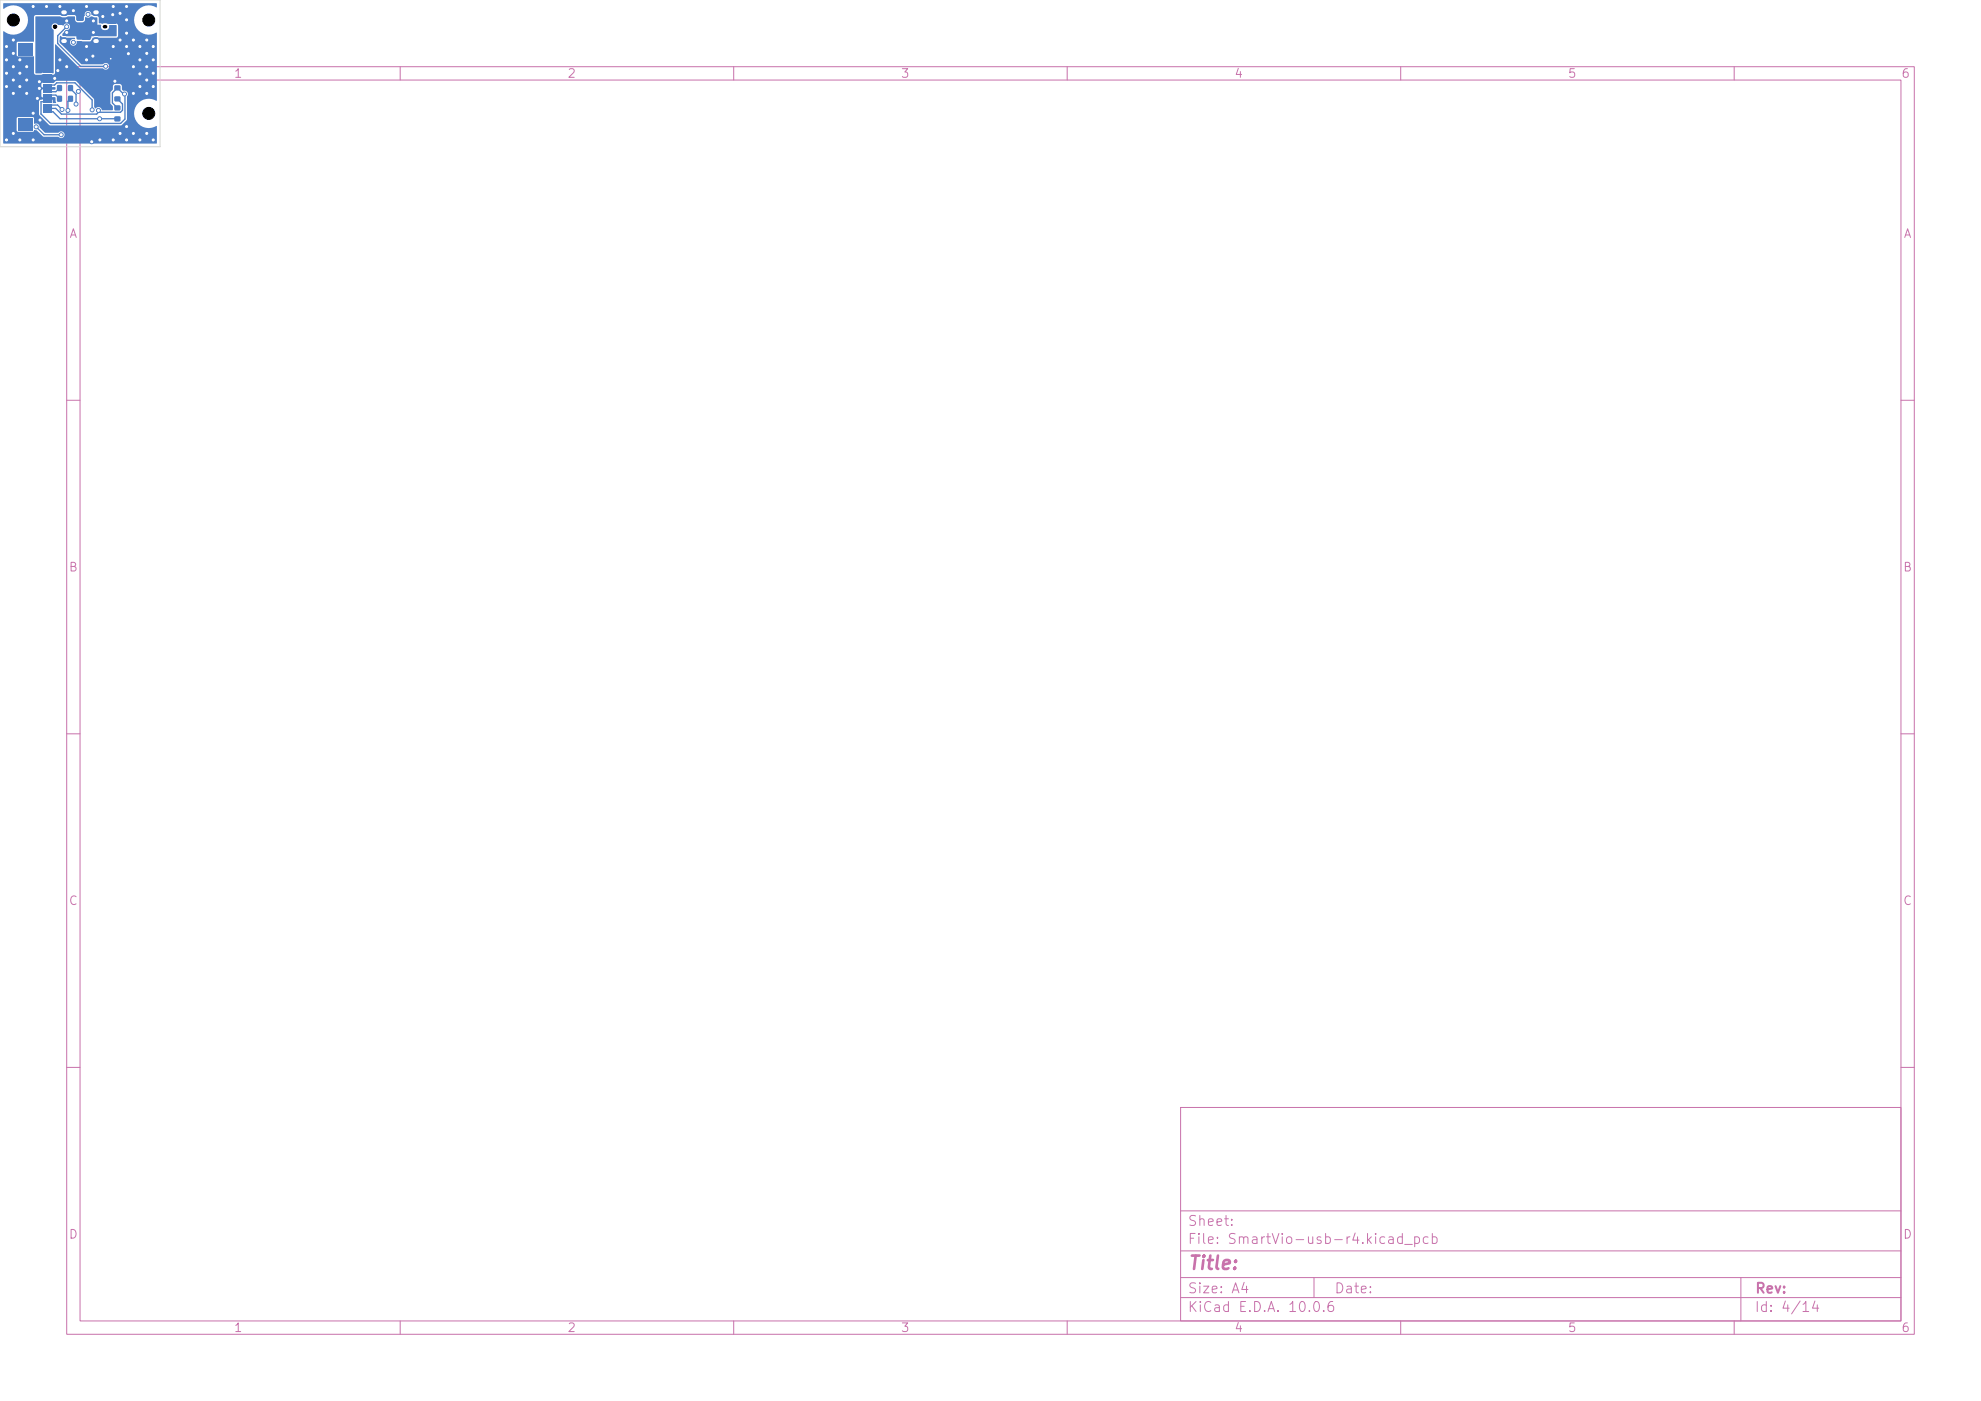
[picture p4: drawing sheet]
<svg xmlns="http://www.w3.org/2000/svg" width="297mm" height="210mm" viewBox="0 0 297 210" stroke-linecap="round" stroke-linejoin="round" font-family="sans-serif">
<defs><g id="words">
<text font-size="2" fill="#c872ab" x="178" y="190.8">Title:</text>
<g font-size="1.5" fill="#c872ab">
<text x="178" y="184.1">Sheet:</text>
<text x="178" y="186.8">File: SmartVio-usb-r4.kicad_pcb</text>
<text x="178" y="197">KiCad E.D.A. 10.0.6</text>
<text x="178" y="194.2">Size: A4</text>
<text x="200" y="194.2">Date:</text>
<text x="263" y="197">Id: 4/14</text>
<text x="263" y="194.2">Rev:</text>
</g>
<g font-size="1.3" fill="#c872ab">
<text x="35" y="12">1</text>
<text x="85" y="12">2</text>
<text x="135" y="12">3</text>
<text x="185" y="12">4</text>
<text x="235" y="12">5</text>
<text x="285" y="12">6</text>
<text x="10.3" y="36">A</text>
<text x="285.3" y="36">A</text>
<text x="10.2" y="86">B</text>
<text x="285.2" y="86">B</text>
<text x="10.2" y="136">C</text>
<text x="285.2" y="136">C</text>
<text x="10.2" y="186">D</text>
<text x="285.2" y="186">D</text>
<text x="35" y="200">1</text>
<text x="85" y="200">2</text>
<text x="135" y="200">3</text>
<text x="185" y="200">4</text>
<text x="235" y="200">5</text>
<text x="285" y="200">6</text>
</g>
</g></defs>
<g fill="none" stroke="#c872ab" stroke-width=".15">
<path d="M10 10h277v190h-277zM12 12h273v186h-273zM60 10v2M110 10v2M160 10v2M210 10v2M260 10v2M10 60h2M285 60h2M10 110h2M285 110h2M10 160h2"/>
<path d="M177 166h108v32h-108zM285 160h2M60 198v2M110 198v2M160 198v2M177 194.5h108M177 191.5h108M177 187.5h108M177 181.5h108M197 191.5v3M210 198v2M260 198v2"/>
<path d="M261 191.5v6.5"/>
</g>
<path d="M9.5 1.9h.2M9.5 6.2h.2M14.3 1.9h.2M14.3 6.2h.2" fill="none" stroke="#4d7fc4" stroke-width="1.1"/>
<g fill="#4d7fc4">
<path d="M17.2 14.5h.8v.7h-.8z"/>
<path d="M17.2 12.8h.8v.7h-.8z"/>
<path d="M17.2 17.5h.8v.7h-.8z"/>
<path d="M17.2 15.8h.8v.7h-.8z"/>
<path d="M10.2 14.4h.7v.8h-.7z"/>
<path d="M8.6 14.4h.7v.8h-.7z"/>
<path d="M11.5 4.9h1v1h-1z"/>
<path d="M11.5 2.1h1v1h-1z"/>
<path d="M10.2 12.8h.7v.8h-.7z"/>
<path d="M8.6 12.8h.7v.8h-.7z"/>
<path d="M6.4 16.6h1.3v.3h-1.3z"/>
<path d="M6.4 16.1h1.3v.3h-1.3z"/>
<path d="M6.4 15.6h1.3v.3h-1.3z"/>
<path d="M6.4 15.1h1.3v.3h-1.3z"/>
<path d="M6.4 14.6h1.3v.3h-1.3z"/>
<path d="M6.4 14.1h1.3v.3h-1.3z"/>
<path d="M6.4 13.6h1.3v.3h-1.3z"/>
<path d="M6.4 13.1h1.3v.3h-1.3z"/>
<path d="M6.4 12.6h1.3v.3h-1.3z"/>
<path d="M6.4 12.1h1.3v.3h-1.3z"/>
<path d="M6.4 11.6h1.3v.3h-1.3z"/>
<path d="M6.4 11.1h1.3v.3h-1.3z"/>
<path d="M6.4 10.6h1.3v.3h-1.3z"/>
<path d="M6.4 10.1h1.3v.3h-1.3z"/>
<path d="M6.4 9.6h1.3v.3h-1.3z"/>
<path d="M6.4 9.1h1.3v.3h-1.3z"/>
<path d="M2.7 17.8h2.2v1.8h-2.2z"/>
<path d="M2.7 6.5h2.2v1.8h-2.2z"/>
<path d="M16.4 4.3h.9v.8h-.9z"/>
<path d="M16.4 2.8h.9v.8h-.9z"/>
</g>
<g fill="#4d7fc4" stroke="#4d7fc4" stroke-width=".15">
<circle cx="2" cy="12" r=".3"/>
<circle cx="2" cy="20" r=".3"/>
<circle cx="2" cy="6" r=".3"/>
<circle cx="2" cy="14" r=".3"/>
<circle cx="20" cy="14" r=".3"/>
<circle cx="3" cy="9" r=".3"/>
<circle cx="7" cy="1" r=".3"/>
<circle cx="22" cy="10" r=".3"/>
<circle cx="15.4" cy="2.5" r=".3"/>
<circle cx="4" cy="14" r=".3"/>
<circle cx="5" cy="1" r=".3"/>
<circle cx="13.9" cy="8.4" r=".3"/>
<circle cx="22" cy="20" r=".3"/>
<circle cx="18" cy="6" r=".3"/>
<circle cx="17" cy="7" r=".3"/>
<circle cx="23" cy="7" r=".3"/>
<circle cx="19" cy="21" r=".3"/>
<circle cx="5.9" cy="12.2" r=".3"/>
<circle cx="19" cy="7" r=".3"/>
<circle cx="13" cy="9" r=".3"/>
<circle cx="21" cy="7" r=".3"/>
<circle cx="22" cy="12" r=".3"/>
<circle cx="1" cy="9" r=".3"/>
<circle cx="22" cy="8" r=".3"/>
<circle cx="1" cy="7" r=".3"/>
<circle cx="18" cy="2" r=".3"/>
<circle cx="5.9" cy="13.2" r=".3"/>
<circle cx="15" cy="21" r=".3"/>
<circle cx="19" cy="19" r=".3"/>
<circle cx="22" cy="6" r=".3"/>
<circle cx="21" cy="9" r=".3"/>
<circle cx="4" cy="12" r=".3"/>
<circle cx="23" cy="21" r=".3"/>
<circle cx="21" cy="13" r=".3"/>
<circle cx="17.2" cy="12.2" r=".3"/>
<circle cx="17" cy="1" r=".3"/>
<circle cx="20" cy="10" r=".3"/>
<circle cx="21" cy="11.1" r=".3"/>
<circle cx="1" cy="21" r=".3"/>
<circle cx="4" cy="10" r=".3"/>
<circle cx="8.2" cy="11.8" r=".3"/>
<circle cx="11" cy="1.6" r=".3"/>
<circle cx="23" cy="9" r=".3"/>
<circle cx="1" cy="13" r=".3"/>
<circle cx="23" cy="13" r=".3"/>
<circle cx="9" cy="9" r=".3"/>
<circle cx="3" cy="13" r=".3"/>
<circle cx="17" cy="21" r=".3"/>
<circle cx="2" cy="10" r=".3"/>
<circle cx="13" cy="1" r=".3"/>
<circle cx="6" cy="18" r=".3"/>
<circle cx="5" cy="17" r=".3"/>
<circle cx="9" cy="1" r=".3"/>
<circle cx="3" cy="11" r=".3"/>
<circle cx="19" cy="3" r=".3"/>
<circle cx="16.6" cy="8.8" r=".12"/>
<circle cx="1" cy="11" r=".3"/>
<circle cx="22" cy="14" r=".3"/>
<circle cx="8.7" cy="10.6" r=".3"/>
<circle cx="16.9" cy="2.2" r=".3"/>
<circle cx="19" cy="1" r=".3"/>
<circle cx="5" cy="21" r=".3"/>
<circle cx="23" cy="11" r=".3"/>
<circle cx="5.6" cy="14.8" r=".3"/>
<circle cx="21" cy="21" r=".3"/>
<circle cx="19" cy="5" r=".3"/>
<circle cx="10" cy="10" r=".3"/>
<circle cx="13" cy="7" r=".3"/>
<circle cx="13.8" cy="21.3" r=".3"/>
<circle cx="19.2" cy="8.1" r=".3"/>
<circle cx="2" cy="8" r=".3"/>
<circle cx="18" cy="20" r=".3"/>
<circle cx="20" cy="6" r=".3"/>
<circle cx="3" cy="21" r=".3"/>
<circle cx="20" cy="20" r=".3"/>
<circle cx="14.9" cy="17.8" r=".3"/>
<circle cx="14.8" cy="16.6" r=".3"/>
<circle cx="13.8" cy="16.5" r=".3"/>
<circle cx="9.2" cy="20.2" r=".3"/>
<circle cx="5.4" cy="19" r=".3"/>
<circle cx="11.4" cy="15.6" r=".3"/>
<circle cx="10.2" cy="16.5" r=".3"/>
<circle cx="9.3" cy="16.4" r=".3"/>
<circle cx="11.7" cy="13.7" r=".3"/>
<circle cx="18.7" cy="14.1" r=".3"/>
<circle cx="10" cy="3.1" r=".3"/>
<circle cx="14" cy="3.1" r=".3"/>
<circle cx="10" cy="4.9" r=".3"/>
<circle cx="14" cy="4.9" r=".3"/>
<circle cx="10" cy="4" r=".3"/>
<circle cx="15.8" cy="9.9" r=".3"/>
<circle cx="11" cy="6.4" r=".3"/>
<circle cx="13.2" cy="2.1" r=".3"/>
</g>
<path d="M11 1.6l1 1M16.9 2.2v1" fill="none" stroke="#4d7fc4" stroke-width=".5"/>
<g fill="none" stroke="#4d7fc4" stroke-width=".2">
<path d="M5.4 19l1.2 1.2h2.6M7 16.8h1l1 1h8.6M7 16.3h1.4l.8 .8h5.3l.3-.3M7 12.8h1.2l.3-.4h2.7l2.6 2.6v1.5M7 15.8h1.6l.7 .6M7 15.3h-.9v1.8l1.5 1.4h10.5l.6-.7v-3.6l-.2-.1-.9-.9-.7 .7v1.5l.7 .8M7 14.3h1.4l.5 .5M8.9 13.2l-.5 .6h-1.4M10 4l-1.4 1.4v1.1l3.5 3.4h3.7M10.6 13.2l.8 .9v1.5M10.6 14.8l-.4 .4v1.3M14.8 16.6v.2"/>
<path d="M17.6 14.8l.8 .8v.9l-.3 .3h-3.3"/>
</g>
<g fill="#4d7fc4">
<path d="M.5 .5h22.9l.1 .1v.5a2.22 2.22 0 0 0-3.4 1.9 2.22 2.22 0 0 0 3.4 1.9v10.2a2.23 2.23 0 0 0-3 .7 2.23 2.23 0 0 0 .2 2.7 2.23 2.23 0 0 0 2.8 .4v2.5l-.1 .1h-22.8l-.1-.1v-3.7h2v1.9l.1 .1 2.3 .1 .3-.3h.3l1 1h2.2a.53 .53 0 0 0 .8 .1 .53 .53 0 0 0 0-.8 .53 .53 0 0 0-.8 .1h-1.9l-.9-.8a.56 .56 0 0 0-.8-.5v-.9l-.2-.2h-2.2l-.2 .2h-2v-2.5h5.3l.1 2 1.6 1.6h10.6l.9-.9 .1-3.5a.54 .54 0 0 0 0-.6 .54 .54 0 0 0-.7-.2l-.1-.2v-.6l-.2-.2h-1l-.2 .2v.6l-.3 .5v1.6l.3 .4v.6h-1.6a.6 .6 0 0 0-.4-.4 .6 .6 0 0 0-.6 .1l-.2-.2v-1.2l-2.8-2.7h-2.8l-.5 .3-1.7 .1-.1 .4 .1 .2h2v.3h-.1h-1.9l-.1 .2v.8l.2 .2h1.9l.1 .8h-.4l-.1-.4-.2-.1h-1.3l-.4 .1-.2 .2h-5.3v-8.8h2v1.9l.1 .1 2.5 .1v2.4l.1 .2 1 .1 .2-.1h1.3a.34 .34 0 0 0 .3 .1 .34 .34 0 0 0 .3-.3v-4.3l3.7 3.6h3.4a.53 .53 0 0 0 .8 .1 .53 .53 0 0 0 0-.8 .53 .53 0 0 0-.8 .1h-3.2l-3.2-3.2-.1-.9 .2-.1 .3 .2 1.8 .1v.2a.52 .52 0 0 0-.7 .4 .52 .52 0 0 0 .6 .6 .52 .52 0 0 0 .4-.7h2l.2-.1 .2-.4 .3-.1 3.2 .1 .3-.2v-1.7l-.1-.2-2.7-.1-.2-1-.9-.3a.55 .55 0 0 0-.5-.5 .55 .55 0 0 0-.6 .4l-.2 .9-.2 .1h-.8l-.1-.7-.2-.2h-1l-.4 .2-.8-.2-3.8 .1-.1 .2-.1 3.8-2.3-.1-.2 .2h-2v-1.7a2.22 2.22 0 0 0 3.1-.2 2.22 2.22 0 0 0 0-3 2.22 2.22 0 0 0-3.1-.2z"/>
<path d="M5.3 2.5h3.7l.8 .1 .4-.1h1l.1 .6 .3 .3 .9-.1 .2-.2 .1-.6a.64 .64 0 0 0 .8 0l1 .1v1.1h.5a.63 .63 0 0 0 .8 .8 .63 .63 0 0 0 .5-.7h1.1l-.1 1.6-3.7 .1-.2 .5h-1.1l-.1-.1v-.4l-2.9-.1v-.3l.5-.6a.52 .52 0 0 0 .6-.4 .52 .52 0 0 0-.4-.6 .52 .52 0 0 0-.6 .3h-.2h-.5a.55 .55 0 0 0-.9-.1 .55 .55 0 0 0 .1 .8v6.5h-2.7z"/>
</g>
<path d="M0 0h24v22h-24z" fill="none" stroke="#d0d2cd" stroke-width=".15"/>
<g fill="#fff" stroke="#fff" stroke-width=".15">
<circle cx="2" cy="12" r=".15"/>
<circle cx="2" cy="20" r=".15"/>
<circle cx="2" cy="6" r=".15"/>
<circle cx="2" cy="14" r=".15"/>
<circle cx="20" cy="14" r=".15"/>
<circle cx="3" cy="9" r=".15"/>
<circle cx="7" cy="1" r=".15"/>
<circle cx="22" cy="10" r=".15"/>
<circle cx="15.4" cy="2.5" r=".15"/>
<circle cx="4" cy="14" r=".15"/>
<circle cx="5" cy="1" r=".15"/>
<circle cx="13.9" cy="8.4" r=".15"/>
<circle cx="22" cy="20" r=".15"/>
<circle cx="18" cy="6" r=".15"/>
<circle cx="17" cy="7" r=".15"/>
<circle cx="23" cy="7" r=".15"/>
<circle cx="19" cy="21" r=".15"/>
<circle cx="5.9" cy="12.3" r=".15"/>
<circle cx="19" cy="7" r=".15"/>
<circle cx="13" cy="9" r=".15"/>
<circle cx="21" cy="7" r=".15"/>
<circle cx="22" cy="12" r=".15"/>
<circle cx="1" cy="9" r=".15"/>
<circle cx="22" cy="8" r=".15"/>
<circle cx="1" cy="7" r=".15"/>
<circle cx="18" cy="2" r=".15"/>
<circle cx="5.9" cy="13.3" r=".15"/>
<circle cx="15" cy="21" r=".15"/>
<circle cx="19" cy="19" r=".15"/>
<circle cx="22" cy="6" r=".15"/>
<circle cx="21" cy="9" r=".15"/>
<circle cx="4" cy="12" r=".15"/>
<circle cx="23" cy="21" r=".15"/>
<circle cx="21" cy="13" r=".15"/>
<circle cx="17.2" cy="12.2" r=".15"/>
<circle cx="17" cy="1" r=".15"/>
<circle cx="20" cy="10" r=".15"/>
<circle cx="21" cy="11.1" r=".15"/>
<circle cx="1" cy="21" r=".15"/>
<circle cx="4" cy="10" r=".15"/>
<circle cx="8.2" cy="11.7" r=".15"/>
<circle cx="11" cy="1.6" r=".15"/>
<circle cx="23" cy="9" r=".15"/>
<circle cx="1" cy="13" r=".15"/>
<circle cx="23" cy="13" r=".15"/>
<circle cx="9" cy="9" r=".15"/>
<circle cx="3" cy="13" r=".15"/>
<circle cx="17" cy="21" r=".15"/>
<circle cx="2" cy="10" r=".15"/>
<circle cx="13" cy="1" r=".15"/>
<circle cx="6" cy="18" r=".15"/>
<circle cx="5" cy="17" r=".15"/>
<circle cx="9" cy="1" r=".15"/>
<circle cx="3" cy="11" r=".15"/>
<circle cx="19" cy="3" r=".15"/>
<circle cx="16.6" cy="8.8" r=".05"/>
<circle cx="1" cy="11" r=".15"/>
<circle cx="22" cy="14" r=".15"/>
<circle cx="8.7" cy="10.6" r=".15"/>
<circle cx="16.9" cy="2.2" r=".15"/>
<circle cx="19" cy="1" r=".15"/>
<circle cx="5" cy="21" r=".15"/>
<circle cx="23" cy="11" r=".15"/>
<circle cx="5.6" cy="14.7" r=".15"/>
<circle cx="21" cy="21" r=".15"/>
<circle cx="19" cy="5" r=".15"/>
<circle cx="10" cy="10" r=".15"/>
<circle cx="13" cy="7" r=".15"/>
<circle cx="13.7" cy="21.3" r=".15"/>
<circle cx="19.3" cy="8" r=".15"/>
<circle cx="2" cy="8" r=".15"/>
<circle cx="18" cy="20" r=".15"/>
<circle cx="20" cy="6" r=".15"/>
<circle cx="3" cy="21" r=".15"/>
<circle cx="20" cy="20" r=".15"/>
<circle cx="14.9" cy="17.8" r=".15"/>
<circle cx="14.8" cy="16.6" r=".15"/>
<circle cx="13.8" cy="16.5" r=".15"/>
<circle cx="9.2" cy="20.2" r=".15"/>
<circle cx="5.4" cy="19" r=".15"/>
<circle cx="11.4" cy="15.6" r=".15"/>
<circle cx="10.2" cy="16.5" r=".15"/>
<circle cx="9.3" cy="16.4" r=".15"/>
<circle cx="11.7" cy="13.7" r=".15"/>
<circle cx="18.7" cy="14.1" r=".15"/>
<circle cx="10" cy="3.1" r=".15"/>
<circle cx="14" cy="3.1" r=".15"/>
<circle cx="10" cy="4.9" r=".15"/>
<circle cx="14" cy="4.9" r=".15"/>
<circle cx="10" cy="4" r=".15"/>
<circle cx="15.8" cy="9.9" r=".15"/>
<circle cx="11" cy="6.3" r=".15"/>
<circle cx="13.2" cy="2.1" r=".15"/>
</g>
<g fill="#000" stroke="#000" stroke-width=".15">
<circle cx="2" cy="3" r=".9"/>
<circle cx="8.3" cy="4" r=".26"/>
<circle cx="22.3" cy="17" r=".9"/>
<circle cx="22.3" cy="3" r=".9"/>
</g>
<path d="M15.7 4h.2" fill="none" stroke="#000" stroke-width=".52"/>
<path d="M9.5 1.9h.2M9.5 6.2h.2M14.3 1.9h.2M14.3 6.2h.2" fill="none" stroke="#fff" stroke-width=".6"/>
<use href="#words"/>
</svg>
